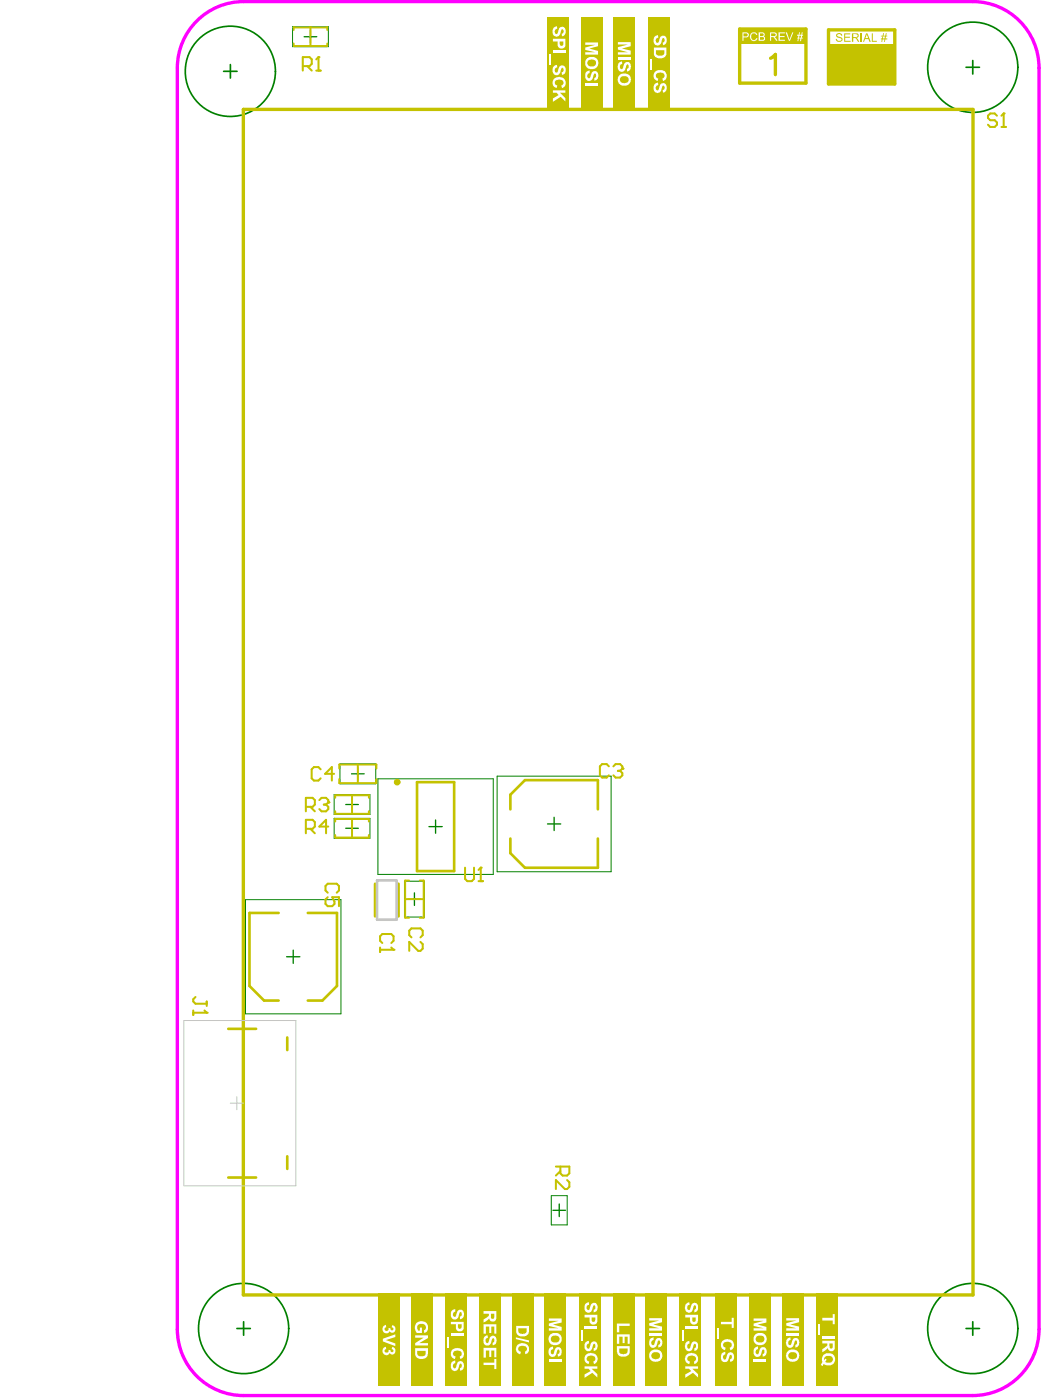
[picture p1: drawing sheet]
<svg xmlns="http://www.w3.org/2000/svg" width="261mm" height="351mm" viewBox="0 0 261 351" stroke-linecap="round" stroke-linejoin="round" font-family="sans-serif">
<path d="M49.9 4.7a16.5 16.5 0 0 1 11.2-4.3h182.7a16.6 16.6 0 0 1 16.6 16.6v316.3a16.6 16.6 0 0 1-16.6 16.6h-182.7a16.6 16.6 0 0 1-16.7-16.6v-316.3a16.6 16.6 0 0 1 5.5-12.3z" fill="none" stroke="#f0f" stroke-width=".84"/>
<path d="M73.3 6.7h9v5h-9zM83.7 199.2h9v5h-9zM85.2 191.5h9v5h-9zM94.7 195.3h28.9v23.9h-28.9zM124.6 194.6h28.6v24h-28.6zM83.7 205.2h9v5h-9zM61.5 225.6h24v28.6h-24zM101.4 220.9h5v9h-5zM138.2 299.8h4v7.3h-4z" fill="none" stroke="#008000" stroke-width=".25"/>
<g fill="none" stroke="#008000" stroke-width=".33">
<path d="M76.2 9.2h3.2M77.8 7.6v3.2M88.1 194h3.2M89.7 192.4v3.2M86.7 201.7h3.1M86.7 207.7h3.1M88.2 200.1v3.2M88.2 206.1v3.2M107.5 207.3h3.3M109.2 205.6v3.3M137.2 206.6h3.3M138.9 204.9v3.3"/>
<path d="M71.8 239.9h3.4M73.5 238.2v3.3M102.3 225.4h3.1M103.9 223.9v3.1M138.6 303.5h3.1M140.2 301.9v3.1"/>
</g>
<g fill="none" stroke="#008000" stroke-width=".42">
<path d="M56 17.9h3.4M57.7 16.2v3.4M242.1 16.9h3.4M243.8 15.2v3.4M59.4 333.1h3.3M61.1 331.4v3.4M242.1 333.1h3.4M243.8 331.4v3.4"/>
<circle cx="57.7" cy="17.9" r="11.3"/>
<circle cx="243.8" cy="16.9" r="11.3"/>
<circle cx="61" cy="333.1" r="11.3"/>
<circle cx="243.8" cy="333.1" r="11.3"/>
</g>
<path d="M185.4 7.3h16.6v13.5h-16.6zM207.6 7.5h16.7v13.6h-16.7zM61 27.4h182.9v297.3h-182.9z" fill="none" stroke="#c4c200" stroke-width=".84"/>
<path d="M104.5 196.1h9.3v22.3h-9.3zM127.9 202.9v-3.6l3.7-3.7h18.2v7.3M127.9 210.2v3.7l3.7 3.7h18.2v-7.4M69.8 228.9h-7.3v18.3l3.7 3.7h3.6M77.1 228.9h7.4v18.3l-3.7 3.7h-3.7M94 221.6v8.2M99.9 221.6v8.2M57.2 258h7M72 260.1v3.2M57.2 295.2h7M72 289.9v3.2" fill="none" stroke="#c4c200" stroke-width=".66"/>
<g fill="none" stroke="#c4c200" stroke-width=".5">
<path d="M73.6 7.5v-.6h8.4v.6M73.6 10.9v.6h8.4v-.6M77.8 6.9v4.6M85 192.7v-1h9.3v1M85 195.4v.9h9.3v-.9M88.2 199.4v4.6M89.7 191.7v4.6M84 200v-.6h8.5v.6M84 203.4v.6h8.5v-.6M84 206v-.7h8.5v.7M84 209.4v.6h8.5v-.6M88.2 205.3v4.7"/>
<path d="M101.5 225.4h4.7M102.5 220.8h-1v9.3h1M105.2 220.8h1v9.3h-1"/>
</g>
<g fill="#c4c200">
<path d="M207.6 11.2h16.7v9.9h-16.7z" fill-rule="evenodd"/>
<path d="M137 4.4h5.5v23.2h-5.5z" fill-rule="evenodd"/>
</g>
<g fill="#fff">
<path d="M138.7 6.9l.9-.3 .1 .6a.68 .68 0 0 0-.7 .6 .68 .68 0 0 0 .6 .7l.3-.6a.96 .96 0 0 1 .6-1.1 .96 .96 0 0 1 1.1 .3l.1 .3a1.2 1.2 0 0 1-.8 1.7l-.1-.6a.55 .55 0 0 0 .5-.6 .55 .55 0 0 0-.5-.5l-.2 .4a1.47 1.47 0 0 1-1.3 1.4 1.44 1.44 0 0 1-.6-2.3z"/>
<path d="M138.6 12.7h3.1v.7h-3.1z"/>
<path d="M137.6 13.6h.5v2.5h-.5z"/>
<path d="M138.9 16.5l.7-.3 .1 .7a.69 .69 0 0 0-.7 .6 .69 .69 0 0 0 .5 .8l.4-.7a.98 .98 0 0 1 .5-1.1 .98 .98 0 0 1 1.2 .2l.1 .4a1.2 1.2 0 0 1-.8 1.7l-.1-.7a.56 .56 0 0 0 .5-.5 .56 .56 0 0 0-.4-.6l-.5 .9a1 1 0 0 1-1.2 .9 1 1 0 0 1-.7-1.3l.1-.6z"/>
<path d="M139 19.6l.3-.1a1.58 1.58 0 0 1 1.8 0 1.58 1.58 0 0 1 .6 1.7l-.3 .6-.4 .3h-.1l-.2-.6a.8 .8 0 0 0 .5-1 .8 .8 0 0 0-1-.5 .92 .92 0 0 0-1.2 .8l.2 .4 .5 .3-.2 .6a1.37 1.37 0 0 1-1-1.1 1.37 1.37 0 0 1 .5-1.4z"/>
<path d="M138.6 22.7h3.1v.5h-1.4l1.4 1.4v.8l-1.2-1.1-1.9 1.2v-.8l1.4-.9-.5-.6h-.9z"/>
<path d="M140.3 10.4v.4a.49 .49 0 0 0 .4 .7 .49 .49 0 0 0 .5-.6v-.5zM138.6 9.7h3.1v1.2a1 1 0 0 1-.9 1.3 1 1 0 0 1-1-1.2v-.6h-1.2z"/>
</g>
<path d="M111.5 324.3h5.5v23.3h-5.5z" fill-rule="evenodd" fill="#c4c200"/>
<g fill="#fff">
<path d="M113.3 328.5l.8-.3v.7a.64 .64 0 0 0-.6 .7 .64 .64 0 0 0 .7 .6l.2-.7a.96 .96 0 0 1 1.1-1.1 .96 .96 0 0 1 .8 1.2 1.01 1.01 0 0 1-1 1.1v-.6a.56 .56 0 0 0 .4-.6 .56 .56 0 0 0-.4-.5l-.3 .5a1.08 1.08 0 0 1-1.1 1.3 1.08 1.08 0 0 1-.9-1.5z"/>
<path d="M113 334.3h3.2v.7h-3.2z"/>
<path d="M112.2 335.2h.4v2.6h-.4z"/>
<path d="M113.5 338.3l.3-.1a1.6 1.6 0 0 1 1.8 0 1.6 1.6 0 0 1 .6 1.8l-.2 .5-.5 .2-.3-.6a.79 .79 0 0 0 .5-.9 .79 .79 0 0 0-.9-.6h-.2a.8 .8 0 0 0-.9 .3 .8 .8 0 0 0 .1 1l.4 .2-.2 .6a1.39 1.39 0 0 1-1-1 1.39 1.39 0 0 1 .5-1.4z"/>
<path d="M113.4 341.3l.7-.2v.6a.64 .64 0 0 0-.7 .7 .64 .64 0 0 0 .8 .6l.2-.8a.93 .93 0 0 1 .9-.9 .93 .93 0 0 1 1 .9 1.23 1.23 0 0 1-1 1.5l.1-.7a.56 .56 0 0 0 .4-.6 .56 .56 0 0 0-.5-.5l-.3 .5a1.08 1.08 0 0 1-1.2 1.3 1.08 1.08 0 0 1-.8-1.5z"/>
<path d="M114.8 332v.4a.49 .49 0 0 0 .4 .7 .49 .49 0 0 0 .5-.6v-.5zM113 331.4h3.2v1.1a1 1 0 0 1-.9 1.3 1 1 0 0 1-1-1.2v-.6h-1.3z"/>
</g>
<path d="M145 324.3h5.5v23.3h-5.5z" fill-rule="evenodd" fill="#c4c200"/>
<g fill="#fff">
<path d="M146.8 326.8l.8-.3v.6a.68 .68 0 0 0-.6 .7 .68 .68 0 0 0 .6 .7l.3-.9a1.01 1.01 0 0 1 1.1-1 1.28 1.28 0 0 1 .8 1.3 1.28 1.28 0 0 1-1 1.2v-.7a.57 .57 0 0 0 .4-.6 .57 .57 0 0 0-.4-.5l-.3 .5a1.08 1.08 0 0 1-.4 1.1 1.08 1.08 0 0 1-1.3 0l-.3-.7a1.49 1.49 0 0 1 .3-1.4z"/>
<path d="M146.5 332.6h3.2v.7h-3.2z"/>
<path d="M145.7 333.5h.4v2.6h-.4z"/>
<path d="M146.8 336.5l.8-.3v.6a.69 .69 0 0 0-.6 .7 .69 .69 0 0 0 .5 .7l.4-.5a1.03 1.03 0 0 1 .4-1.1 1.03 1.03 0 0 1 1.2 .1 1.24 1.24 0 0 1-.7 2v-.7a.59 .59 0 0 0 .4-.5 .59 .59 0 0 0-.3-.6l-.4 .6a1.07 1.07 0 0 1-1.2 1.3 1.07 1.07 0 0 1-.8-1.5z"/>
<path d="M147 339.5h.1a1.63 1.63 0 0 1 2 0 1.63 1.63 0 0 1 .5 1.9l-.6 .6-.3-.6a.83 .83 0 0 0 .4-1.1 .83 .83 0 0 0-1.1-.4 .78 .78 0 0 0-1 .6 .78 .78 0 0 0 .7 .9l-.2 .6-.1-.1a1.38 1.38 0 0 1-.4-2.4z"/>
<path d="M146.5 342.6h3.2v.6h-1.4l1.4 1.3v.9l-1.3-1.2-1.9 1.3v-.9l1.5-.8-.5-.6h-1z"/>
<path d="M148.3 330.3v.4a.49 .49 0 0 0 .4 .7 .49 .49 0 0 0 .5-.6v-.5zM146.5 329.6h3.2v1.2a1 1 0 0 1-.9 1.3 1 1 0 0 1-1-1.2v-.6h-1.3z"/>
</g>
<path d="M102.9 324.3h5.5v23.3h-5.5z" fill-rule="evenodd" fill="#c4c200"/>
<g fill="#fff">
<path d="M104.4 331.7a1.68 1.68 0 0 1 2.3-.1 1.68 1.68 0 0 1 .2 2.3l-.6 .3v-.7a.93 .93 0 0 0 .3-1.2 .93 .93 0 0 0-1.3-.4 1.02 1.02 0 0 0-.5 1.7h.4v-.7h.5v1.3h-1.3v-.2a1.85 1.85 0 0 1 0-2.3z"/>
<path d="M104.1 334.8h3.2v.7l-2.2 1.2h2.2v.6h-3.2v-.6l2.1-1.3h-2.1z"/>
<path d="M104.6 338.7v.6a1.05 1.05 0 0 0 1.5 .7 .66 .66 0 0 0 .6-.9v-.4zM104.1 338h3.2v1.4a1.66 1.66 0 0 1-1.5 1.3 1.66 1.66 0 0 1-1.7-1.1z"/>
</g>
<path d="M204.5 324.3h5.5v23.3h-5.5z" fill-rule="evenodd" fill="#c4c200"/>
<g fill="#fff">
<path d="M206.1 330.4h2.6v-.9h.5v2.5h-.5v-.9h-2.6z"/>
<path d="M205.2 332.1h.4v2.5h-.4z"/>
<path d="M206.1 334.9h3.1v.7h-3.1z"/>
<path d="M207.9 336.8v.7a.44 .44 0 0 0 .3 .6 .44 .44 0 0 0 .5-.5v-.8zM206.1 336.2h3.1v1.4a.91 .91 0 0 1-.7 1.2 .91 .91 0 0 1-1.1-.9l-.1 .4-1.2 .7v-.7l1.3-1v-.5h-1.3z"/>
<path d="M206.9 340.1l-.4 .5 .1 .5 .2-.5 .4 .2-.3 .6a1.05 1.05 0 0 0 1.3 .2 1.05 1.05 0 0 0 .4-1.3l-.5-.3zM206.4 339.6a1.68 1.68 0 0 1 2-.2 1.68 1.68 0 0 1 .8 1.8 1.63 1.63 0 0 1-2.4 1l-.4-.2-.2 .5-.4-.3 .3-.9a1.44 1.44 0 0 1 .3-1.6z"/>
</g>
<path d="M162.3 4.4h5.5v23.2h-5.5z" fill-rule="evenodd" fill="#c4c200"/>
<g fill="#fff">
<path d="M164.3 9l.6-.2 .1 .7a.64 .64 0 0 0-.7 .6 .64 .64 0 0 0 .6 .6l.3-.6a.98 .98 0 0 1 1.1-1.1 .98 .98 0 0 1 .8 1.3 1.01 1.01 0 0 1-.9 1l-.1-.6a.55 .55 0 0 0 .5-.6 .55 .55 0 0 0-.5-.5l-.2 .4a1.31 1.31 0 0 1-1.2 1.4 1.47 1.47 0 0 1-.4-2.4z"/>
<path d="M163 14.8h.4v2.5h-.4z"/>
<path d="M164.2 17.9l1-.3a1.49 1.49 0 0 1 1.7 .8 1.49 1.49 0 0 1-.6 1.9h-.1l-.2-.6a.8 .8 0 0 0 .5-1 .8 .8 0 0 0-1-.5 1.02 1.02 0 0 0-1.2 .8l.2 .4 .5 .3-.2 .6a1.38 1.38 0 0 1-.6-2.4z"/>
<path d="M164.1 21.1l.8-.4 .1 .6a.68 .68 0 0 0-.7 .6 .68 .68 0 0 0 .6 .8l.3-1a.96 .96 0 0 1 1.2-.9 .96 .96 0 0 1 .7 1.3v.1a.87 .87 0 0 1-.8 1l-.2-.6a.55 .55 0 0 0 .5-.6 .55 .55 0 0 0-.5-.5l-.2 .4a1.31 1.31 0 0 1-1.2 1.4v-.1a1.38 1.38 0 0 1-.6-2.1z"/>
<path d="M164.4 12.6v.6a1.01 1.01 0 0 0 1.4 .7 .73 .73 0 0 0 .7-.9v-.4zM163.9 11.9h3.1v1.5a1.47 1.47 0 0 1-2.2 1.1 1.21 1.21 0 0 1-.9-1.3z"/>
</g>
<path d="M153.8 4.4h5.5v23.2h-5.5z" fill-rule="evenodd" fill="#c4c200"/>
<g fill="#fff">
<path d="M154.9 10.6h3.2v1l-2.2 .6 2.2 .5v1h-3.2v-.6h2.5l-2.5-.7v-.6l2.5-.6h-2.5z"/>
<path d="M154.9 14.3h3.2v.7h-3.2z"/>
<path d="M155.2 15.6l.7-.2 .1 .7a.64 .64 0 0 0-.6 .6 .64 .64 0 0 0 .6 .6l.3-.7a.94 .94 0 0 1 1.1-1 .94 .94 0 0 1 .7 1.3 .88 .88 0 0 1-1 1v-.7a.57 .57 0 0 0 .5-.5 .57 .57 0 0 0-.5-.6l-.3 .9a1.02 1.02 0 0 1-1.1 1 1.02 1.02 0 0 1-.9-1.2z"/>
<path d="M155.5 19.4a1.02 1.02 0 0 0 .2 1.2 1.02 1.02 0 0 0 1.2 .2 .91 .91 0 0 0 .6-1.2 .91 .91 0 0 0-1.3-.5zM155.3 18.8a1.67 1.67 0 0 1 1.8-.3 1.67 1.67 0 0 1 1 1.6 1.64 1.64 0 0 1-2.4 1.3 1.64 1.64 0 0 1-.4-2.6z"/>
</g>
<path d="M179.2 324.3h5.5v23.3h-5.5z" fill-rule="evenodd" fill="#c4c200"/>
<g fill="#fff">
<path d="M180.7 331.4h2.7v-1h.5v2.5h-.5v-.9h-2.7z"/>
<path d="M179.8 333h.5v2.6h-.5z"/>
<path d="M181.2 336.1l.2-.1a1.62 1.62 0 0 1 1.9 0 1.62 1.62 0 0 1 .6 1.8l-.7 .7h-.1l-.2-.6a.8 .8 0 0 0 .5-1 .8 .8 0 0 0-1-.5 .92 .92 0 0 0-1.2 .9l.2 .4 .5 .2-.2 .6a1.39 1.39 0 0 1-1-1 1.39 1.39 0 0 1 .5-1.4z"/>
<path d="M181 339.2l.8-.3v.6a.68 .68 0 0 0-.6 .7 .68 .68 0 0 0 .6 .7l.3-.7a.97 .97 0 0 1 1-1.2 .97 .97 0 0 1 .9 1.3 .91 .91 0 0 1-1 1.1v-.6a.55 .55 0 0 0 .5-.5 .55 .55 0 0 0-.5-.6l-.3 .8a1.07 1.07 0 0 1-1.3 1 1.07 1.07 0 0 1-.7-1.5z"/>
</g>
<path d="M94.8 324.3h5.5v23.3h-5.5z" fill-rule="evenodd" fill="#c4c200"/>
<g fill="#fff">
<path d="M96.1 332.4l.6-.2 .1 .6a.49 .49 0 0 0-.3 .6 .49 .49 0 0 0 .6 .3 .49 .49 0 0 0 .3-.7l.4 .1a.43 .43 0 0 0 .4 .4 .43 .43 0 0 0 .5-.3l-.2-.3-.3-.1 .1-.5a.95 .95 0 0 1 .8 1.1 .95 .95 0 0 1-1.1 .7l-.4-.4a.92 .92 0 0 1-1.1 .6 .92 .92 0 0 1-.6-1.1z"/>
<path d="M96 335.7l3.1-1.1v.6l-2.4 .8 2.4 .8v.7l-3.1-1.2z"/>
<path d="M96.2 337.8l.5-.1 .1 .6a.48 .48 0 0 0-.3 .6 .48 .48 0 0 0 .6 .3 .48 .48 0 0 0 .3-.6v-.2l.4 .1a.41 .41 0 0 0 .3 .6 .41 .41 0 0 0 .5-.3 .41 .41 0 0 0-.4-.5l.1-.6a.98 .98 0 0 1 .9 1 .98 .98 0 0 1-1 .9l-.6-.4a.98 .98 0 0 1-1.5 .3 .98 .98 0 0 1 .1-1.6z"/>
</g>
<path d="M193.1 14.6l1.2-1v5.1" fill="none" stroke="#c4c200" stroke-width=".84"/>
<path d="M170.2 324.3h5.5v23.3h-5.5z" fill-rule="evenodd" fill="#c4c200"/>
<g fill="#fff">
<path d="M172.1 326.8l.7-.3v.6a.68 .68 0 0 0-.6 .7 .68 .68 0 0 0 .6 .7l.3-.5a1.13 1.13 0 0 1 1.5-1.2 1.4 1.4 0 0 1-.6 2.3v-.7a.56 .56 0 0 0 .4-.6 .56 .56 0 0 0-.5-.5l-.2 .7a1.03 1.03 0 0 1-1.1 1.1 1.03 1.03 0 0 1-.9-1.2l.1-.9z"/>
<path d="M171.7 332.6h3.2v.7h-3.2z"/>
<path d="M170.9 333.5h.3v2.6h-.3z"/>
<path d="M172.1 336.4l.7-.2v.6a.71 .71 0 0 0-.5 .6 .71 .71 0 0 0 .4 .8l.3-.3 .2-.6a.94 .94 0 0 1 1.1-1 .94 .94 0 0 1 .6 1.4 .88 .88 0 0 1-.9 1v-.7a.57 .57 0 0 0 .4-.5 .57 .57 0 0 0-.4-.6l-.2 .6a1.09 1.09 0 0 1-.8 1.2 1.09 1.09 0 0 1-1.3-.5 1.85 1.85 0 0 1 .3-1.7z"/>
<path d="M172.2 339.5h.1a1.64 1.64 0 0 1 1.9-.1 1.64 1.64 0 0 1 .7 1.8l-.3 .5-.4 .3h-.2l-.1-.6a.8 .8 0 0 0 .5-1 .8 .8 0 0 0-1-.5 .92 .92 0 0 0-1.2 .8l.3 .5 .4 .2-.1 .6a1.44 1.44 0 0 1-.6-2.5z"/>
<path d="M171.7 342.6h3.2v.6h-1.4l1.4 1.3v.9l-1.2-1.2-2 1.3v-.9l1.6-.8-.6-.6h-1z"/>
<path d="M173.5 330.3v.4a.47 .47 0 0 0 .4 .7 .47 .47 0 0 0 .5-.6v-.5zM171.7 329.6h3.2v1.2a1.03 1.03 0 0 1-.9 1.3 1.03 1.03 0 0 1-1.1-1.2v-.6h-1.2z"/>
</g>
<path d="M120.1 324.3h5.5v23.3h-5.5z" fill-rule="evenodd" fill="#c4c200"/>
<g fill="#fff">
<path d="M121.2 332h3.2v2.4h-.5v-1.8h-.8v1.6h-.5v-1.6h-.8v1.8h-.6z"/>
<path d="M121.6 335l.6-.2 .1 .6a.68 .68 0 0 0-.6 .7 .68 .68 0 0 0 .6 .6l.3-.7a.95 .95 0 0 1 1-1.1 .95 .95 0 0 1 .9 1.2v.1a1.04 1.04 0 0 1-.9 1.1h-.1v-.6a.65 .65 0 0 0 .4-.6 .65 .65 0 0 0-.3-.6l-.4 .6a1.07 1.07 0 0 1-1.2 1.2 1.07 1.07 0 0 1-.8-1.5z"/>
<path d="M121.2 337.9h3.2v2.4h-.5v-1.7h-.8v1.6h-.5v-1.6h-.8v1.8h-.6z"/>
<path d="M121.2 341.7h2.7v-1h.5v2.6h-.5v-1.1h-2.7z"/>
<path d="M123 329.4v.7a.44 .44 0 0 0 .4 .6 .44 .44 0 0 0 .5-.5v-.8zM121.2 328.7h3.2v1.5a.91 .91 0 0 1-.7 1.1 .91 .91 0 0 1-1.1-.8l-.5 .6-.9 .5v-.8l1.3-1v-.4h-1.3z"/>
</g>
<path d="M136.4 324.3h5.5v23.3h-5.5z" fill-rule="evenodd" fill="#c4c200"/>
<g fill="#fff">
<path d="M137.6 330.6h3.2v1l-2.2 .5 2.2 .6v.9h-3.2v-.6h2.4l-2.4-.6v-.6l2.4-.6h-2.4z"/>
<path d="M138 337.8l.6-.2 .1 .7a.61 .61 0 0 0-.7 .6 .61 .61 0 0 0 .7 .6l.3-.9a.92 .92 0 0 1 1.1-.8 .92 .92 0 0 1 .7 1.2 .9 .9 0 0 1-1 1.1v-.6a.56 .56 0 0 0 .5-.6 .56 .56 0 0 0-.5-.5l-.3 .6a1.04 1.04 0 0 1-1.1 1.2 1.04 1.04 0 0 1-.9-1.3l.1-.6z"/>
<path d="M137.6 340.7h3.2v.7h-3.2z"/>
<path d="M138.4 335v.1a.92 .92 0 0 0-.2 1.2 .92 .92 0 0 0 1.2 .3 .89 .89 0 0 0 .8-1.1 .89 .89 0 0 0-1.2-.6zM137.5 335.7a1.65 1.65 0 0 1 3.3 0 1.65 1.65 0 0 1-3.3 0z"/>
</g>
<path d="M187.8 324.3h5.5v23.3h-5.5z" fill-rule="evenodd" fill="#c4c200"/>
<g fill="#fff">
<path d="M188.9 330.6h3.2v1l-2.2 .5 2.2 .6v.9h-3.2v-.6h2.5l-2.5-.6v-.6l2.5-.6h-2.5z"/>
<path d="M189.1 337.9l.9-.3v.7a.64 .64 0 0 0-.6 .6 .64 .64 0 0 0 .7 .6l.2-.6a.96 .96 0 0 1 1-1.1 .96 .96 0 0 1 .9 1.2 1.01 1.01 0 0 1-1 1.1v-.6a.57 .57 0 0 0 .4-.6 .57 .57 0 0 0-.4-.5l-.3 .5a1.08 1.08 0 0 1-1.1 1.3 1.08 1.08 0 0 1-.9-1.5z"/>
<path d="M188.9 340.7h3.2v.7h-3.2z"/>
<path d="M189.6 335.1a.99 .99 0 0 0 0 1.2 .99 .99 0 0 0 1.2 .3 .91 .91 0 0 0 .7-1.2 .91 .91 0 0 0-1.3-.5zM189.4 334.5l.7-.3a1.6 1.6 0 0 1 2 1.8 1.6 1.6 0 0 1-2.5 1.1 1.69 1.69 0 0 1-.2-2.6z"/>
</g>
<path d="M161.6 324.3h5.5v23.3h-5.5z" fill-rule="evenodd" fill="#c4c200"/>
<g fill="#fff">
<path d="M162.7 330.5h3.2v1l-2.2 .6 2.2 .5v1h-3.2v-.6h2.5l-2.5-.6v-.6l2.5-.7h-2.5z"/>
<path d="M162.7 334.2h3.2v.7h-3.2z"/>
<path d="M163.1 335.6l.7-.3v.7a.64 .64 0 0 0-.6 .6 .64 .64 0 0 0 .6 .7l.3-.7a.94 .94 0 0 1 .7-1.1 .94 .94 0 0 1 1.1 .5v.2a1.18 1.18 0 0 1-.9 1.6v-.6a.55 .55 0 0 0 .5-.6 .55 .55 0 0 0-.5-.5l-.3 .6a1.03 1.03 0 0 1-.8 1.2 1.03 1.03 0 0 1-1.2-.8l.1-1.2z"/>
<path d="M163.6 339.2v.1a.91 .91 0 0 0-.1 1.2 .91 .91 0 0 0 1.2 .2 .89 .89 0 0 0 .6-1.1 .89 .89 0 0 0-1.2-.6zM162.7 339.9a1.65 1.65 0 0 1 3.3 0 1.65 1.65 0 0 1-3.3 0z"/>
</g>
<path d="M153.5 324.3h5.5v23.3h-5.5z" fill-rule="evenodd" fill="#c4c200"/>
<g fill="#fff">
<path d="M154.6 331.8h3.2v.6h-2.6v1.6h-.6z"/>
<path d="M154.6 334.6h3.2v2.3h-.5v-1.8h-.7v1.6h-.6v-1.6h-.8v1.8h-.6z"/>
<path d="M155.2 338.1v.6a.91 .91 0 0 0 1.4 .8 .75 .75 0 0 0 .7-1v-.4zM154.6 337.5h3.2v1.3a1.52 1.52 0 0 1-2.3 1.2 1.38 1.38 0 0 1-.9-1.3z"/>
</g>
<path d="M196 324.3h5.4v23.3h-5.4z" fill-rule="evenodd" fill="#c4c200"/>
<g fill="#fff">
<path d="M197.1 330.5h3.2v1l-2.2 .6 2.2 .5v1h-3.2v-.6h2.5l-2.5-.6v-.6l2.5-.7h-2.5z"/>
<path d="M197.1 334.2h3.2v.7h-3.2z"/>
<path d="M197.4 335.6l.7-.3 .1 .7a.66 .66 0 0 0-.6 .6 .66 .66 0 0 0 .4 .7l.2-.1 .2-.5a1.01 1.01 0 0 1 .5-1 1.01 1.01 0 0 1 1.1 0 1.27 1.27 0 0 1-.7 2.1v-.6a.57 .57 0 0 0 .5-.6 .57 .57 0 0 0-.5-.5l-.3 .8a1.01 1.01 0 0 1-1.1 1 1.01 1.01 0 0 1-.9-1.1l.1-.7z"/>
<path d="M198 339.1a.99 .99 0 0 0-.1 1.4 .99 .99 0 0 0 1.4 .1 .89 .89 0 0 0 .3-1.1 .89 .89 0 0 0-1.1-.5zM197.5 338.7a1.67 1.67 0 0 1 1.9-.3 1.67 1.67 0 0 1 .9 1.7v.1a1.66 1.66 0 0 1-1.6 1.3 1.66 1.66 0 0 1-1.6-1.2 1.71 1.71 0 0 1 .4-1.6z"/>
</g>
<path d="M185.4 7.3h16.7v3.7h-16.7z" fill-rule="evenodd" fill="#c4c200"/>
<g fill="#fff">
<path d="M188.2 8.4a.98 .98 0 0 1 1.6 .3l-.3 .1a.72 .72 0 0 0-1-.4 .72 .72 0 0 0-.2 1.1 .64 .64 0 0 0 .6 .6 .64 .64 0 0 0 .6-.5h.3a.95 .95 0 0 1-1.1 .7 .95 .95 0 0 1-.8-1.2z"/>
<path d="M195.1 8.1h1.6v.3h-1.2v.6h1.1v.3h-1.1v.7h1.2v.2h-1.6z"/>
<path d="M196.9 8.1h.3l.7 2 .7-2h.2l-.8 2.1h-.3z"/>
<path d="M186.3 8.4v.7h.6a.4 .4 0 0 0 .5-.4 .4 .4 0 0 0-.5-.3zM186.1 8.1h.8a.65 .65 0 0 1 .8 .7 .65 .65 0 0 1-.9 .6h-.5v.8h-.2z"/>
<path d="M190.5 8.4v.6h.5a.35 .35 0 0 0 .4-.3 .35 .35 0 0 0-.4-.3zM190.5 9.3v.7h.6a.36 .36 0 0 0 .4-.4 .36 .36 0 0 0-.5-.3zM190.1 8.1h.9a.57 .57 0 0 1 .6 .4 .57 .57 0 0 1-.2 .6 .59 .59 0 0 1 .3 .8 .59 .59 0 0 1-.7 .3h-.9z"/>
<path d="M193.3 8.4v.6h.6a.37 .37 0 0 0 .5-.3 .37 .37 0 0 0-.5-.3zM193 8.1h1a.59 .59 0 0 1 .7 .6 .59 .59 0 0 1-.6 .6l.8 .9h-.4l-.6-.9h-.6v.9h-.3z"/>
<path d="M200.3 8.1h.2l-.1 .6h.5v-.6h.3l-.2 .6h.3v.3h-.3l-.1 .5h.4v.1h-.4l-.1 .7h-.3l.1-.7h-.4l-.1 .7h-.3l.2-.7h-.2v-.1h.2l.1-.5h-.3v-.3h.4zM200.4 9l-.1 .5h.4l.1-.5z"/>
</g>
<path d="M128.3 324.3h5.5v23.3h-5.5z" fill-rule="evenodd" fill="#c4c200"/>
<g fill="#fff">
<path d="M129.3 335.3l3.3 .8v.5l-3.3-.9z"/>
<path d="M129.8 337.1h.1a1.69 1.69 0 0 1 1.8-.1 1.69 1.69 0 0 1 .9 1.6l-.4 .8-.5 .1-.1-.6a.75 .75 0 0 0 .5-1 .75 .75 0 0 0-1-.5 .81 .81 0 0 0-1 .3 .81 .81 0 0 0 .1 1.1l.4 .1-.2 .6a1.44 1.44 0 0 1-.6-2.4z"/>
<path d="M129.9 333v.6a1.09 1.09 0 0 0 1.7 .7l.4-.3v-1zM129.4 332.4h3.2v1.3a1.59 1.59 0 0 1-2.4 1.3h-.1a1.45 1.45 0 0 1-.7-1.4z"/>
</g>
<path d="M145.6 4.4h5.5v23.2h-5.5z" fill-rule="evenodd" fill="#c4c200"/>
<g fill="#fff">
<path d="M146.7 10.7h3.2v.9l-2.2 .6 2.2 .6v.9h-3.2v-.6h2.5l-2.5-.6v-.6l2.5-.7h-2.5z"/>
<path d="M147 17.9l.8-.2v.6a.64 .64 0 0 0-.6 .7 .64 .64 0 0 0 .6 .6l.3-.7a.92 .92 0 0 1 .5-.9 .92 .92 0 0 1 1.1 .2l.3 .9a1.01 1.01 0 0 1-1 1.1v-.7a.57 .57 0 0 0 .4-.5 .57 .57 0 0 0-.4-.6l-.3 .6a1.02 1.02 0 0 1-.9 1.2 1.02 1.02 0 0 1-1.1-.9v-.8z"/>
<path d="M146.7 20.8h3.2v.7h-3.2z"/>
<path d="M147.4 15.1a1.06 1.06 0 0 0 .5 1.6 1.06 1.06 0 0 0 1.5-.8 1.13 1.13 0 0 0-1.9-.8zM147.2 14.5h.2a1.61 1.61 0 0 1 2.6 1.1 1.61 1.61 0 0 1-2.3 1.6 1.61 1.61 0 0 1-.5-2.7z"/>
</g>
<g fill="#c4c200">
<path d="M209.7 8.5a.88 .88 0 0 1 1.4 .5h-.3a.51 .51 0 0 0-.5-.5 .51 .51 0 0 0-.5 .5l.3 .2a.75 .75 0 0 1 .8 .2 .75 .75 0 0 1 .2 .8l-.2 .1a.88 .88 0 0 1-1.4-.5l.2-.1a.61 .61 0 0 0 .6 .5 .61 .61 0 0 0 .6-.4l-.3-.2a.8 .8 0 0 1-1-1.1z"/>
<path d="M211.6 8.4h1.5v.2h-1.3v.6h1.2v.3h-1.2v.7h1.4v.3h-1.6z"/>
<path d="M213.9 8.5v.8h.5a.4 .4 0 0 0 .6-.4 .4 .4 0 0 0-.6-.4zM213.5 8.4h1a.56 .56 0 0 1 .7 .5 .56 .56 0 0 1-.6 .6l.8 1h-.4l-.6-.9h-.5v.9h-.4z"/>
</g>
<path d="M215.8 8.4v2.1" fill="none" stroke="#c4c200" stroke-width=".25"/>
<g fill="#c4c200">
<path d="M218.5 8.4h.3v1.8h1v.3h-1.3z"/>
<path d="M217.2 8.5l-.3 1.1h.7zM217.1 8.4h.3l.8 2.1h-.3l-.2-.7h-.9l-.2 .7h-.3z"/>
<path d="M221.4 8.3h.1v.7h.4l.1-.7h.2l-.1 .7h.3v.1h-.4v.5h.4v.3h-.5l-.1 .6h-.3l.2-.6h-.5l-.1 .6h-.2l.1-.6h-.2v-.3h.2l.2-.5h-.4v-.1h.4zM221.4 9.1l-.1 .5h.4l.1-.5z"/>
</g>
<path d="M249.9 29l-.6-.5h-1.1l-.6 .5v.6l.6 .5h1.1l.6 .6v.6l-.6 .5h-1.1l-.6-.5M251 31.8h1.1M251.6 28.5v3.3" fill="none" stroke="#c4c200" stroke-width=".51"/>
<circle cx="251.6" cy="28.5" r=".25" fill="#c4c200"/>
<path d="M251.6 28.5l-.6 .5M76.7 202.3h1.6l.6-.6v-1.1l-.6-.6h-1.6v3.4M76.7 207.8h1.6l.6-.6v-1.1l-.6-.6h-1.6v3.4M77.8 207.8l1.1 1.1M77.8 202.3l1.1 1.1M80 200.6l.6-.6h1.1l.6 .6v.6M82.3 207.2h-2.3l1.7-1.7v3.4" fill="none" stroke="#c4c200" stroke-width=".51"/>
<circle cx="82.3" cy="201.2" r=".25" fill="#c4c200"/>
<path d="M75.9 16.6h1.7l.5-.6v-1.1l-.5-.6h-1.7v3.4M77 16.6l1.1 1.1M79.3 17.7h1.1M79.8 14.3v3.4M81.2 201.7h.5M81.7 201.7l.6 .6v.6l-.6 .5h-1.1l-.6-.5M82.3 201.2l-.6 .5" fill="none" stroke="#c4c200" stroke-width=".51"/>
<circle cx="79.8" cy="14.3" r=".25" fill="#c4c200"/>
<path d="M79.8 14.3l-.5 .6M80.4 192.9l-.6-.6h-1.1l-.6 .6v2.2l.6 .6h1.1l.6-.6M83.7 194h-2.2l1.7-1.7v3.4M152.6 192.1l-.6-.5h-1.1l-.5 .5v2.3l.5 .6h1.1l.6-.6M153.7 192.1l.6-.5h1.1l.6 .5v.6M82.1 223.8l-.5-.5v-1.2l.5-.5h2.3l.6 .5v1.2l-.6 .5M82.1 224.9l-.5 .6v1.1l.5 .6h1.2l.5-.6v-.5l-.5-1.2h1.7v2.3" fill="none" stroke="#c4c200" stroke-width=".51"/>
<circle cx="156" cy="192.7" r=".25" fill="#c4c200"/>
<path d="M154.9 193.3h.5M155.4 193.3l.6 .5v.6l-.6 .6h-1.1l-.6-.6M156 192.7l-.6 .6M116.6 217.5v2.9l.5 .5h1.1l.6-.5v-2.9M120.5 217.5v3.4M103.1 235l-.5-.5v-1.2l.5-.5h2.3l.5 .5v1.2l-.5 .5M105.4 236.2l.5 .5v1.1l-.5 .6h-.6l-2.2-2.2v2.2M119.9 220.9h1.2" fill="none" stroke="#c4c200" stroke-width=".51"/>
<circle cx="120.5" cy="217.5" r=".25" fill="#c4c200"/>
<path d="M120.5 217.5l-.6 .6M95.3 237.6v1.1M95.3 238.1h3.3M95.8 236.4l-.5-.5v-1.2l.5-.5h2.3l.5 .5v1.2l-.5 .5" fill="none" stroke="#c4c200" stroke-width=".51"/>
<circle cx="98.6" cy="238.1" r=".25" fill="#c4c200"/>
<path d="M98.1 237.6l.5 .5M48.4 253.4v1.1M48.4 253.9h3.4M49 250l-.6 .5v.6l.6 .6h2.8M51.8 251.1v1.1M139.3 292.5h3.4v1.7l-.6 .5h-1.1l-.6-.5v-1.7M140.4 293.6l-1.1 1.1M142.1 295.9l.6 .5v1.2l-.6 .5h-.5l-2.3-2.2v2.2" fill="none" stroke="#c4c200" stroke-width=".51"/>
<circle cx="51.8" cy="253.9" r=".25" fill="#c4c200"/>
<path d="M51.2 253.4l.6 .5" fill="none" stroke="#c4c200" stroke-width=".51"/>
<circle cx="99.5" cy="196.1" r=".42" fill="none" stroke="#c4c200" stroke-width=".83"/>
<path d="M46.1 255.9h28.1v41.4h-28.1zM57.7 276.6h3.3M59.4 274.9v3.4" fill="none" stroke="#c4c4c4" stroke-width=".25"/>
<path d="M94.5 220.7h4.9v9.9h-4.9z" fill="none" stroke="#c4c4c4" stroke-width=".66"/>
</svg>
